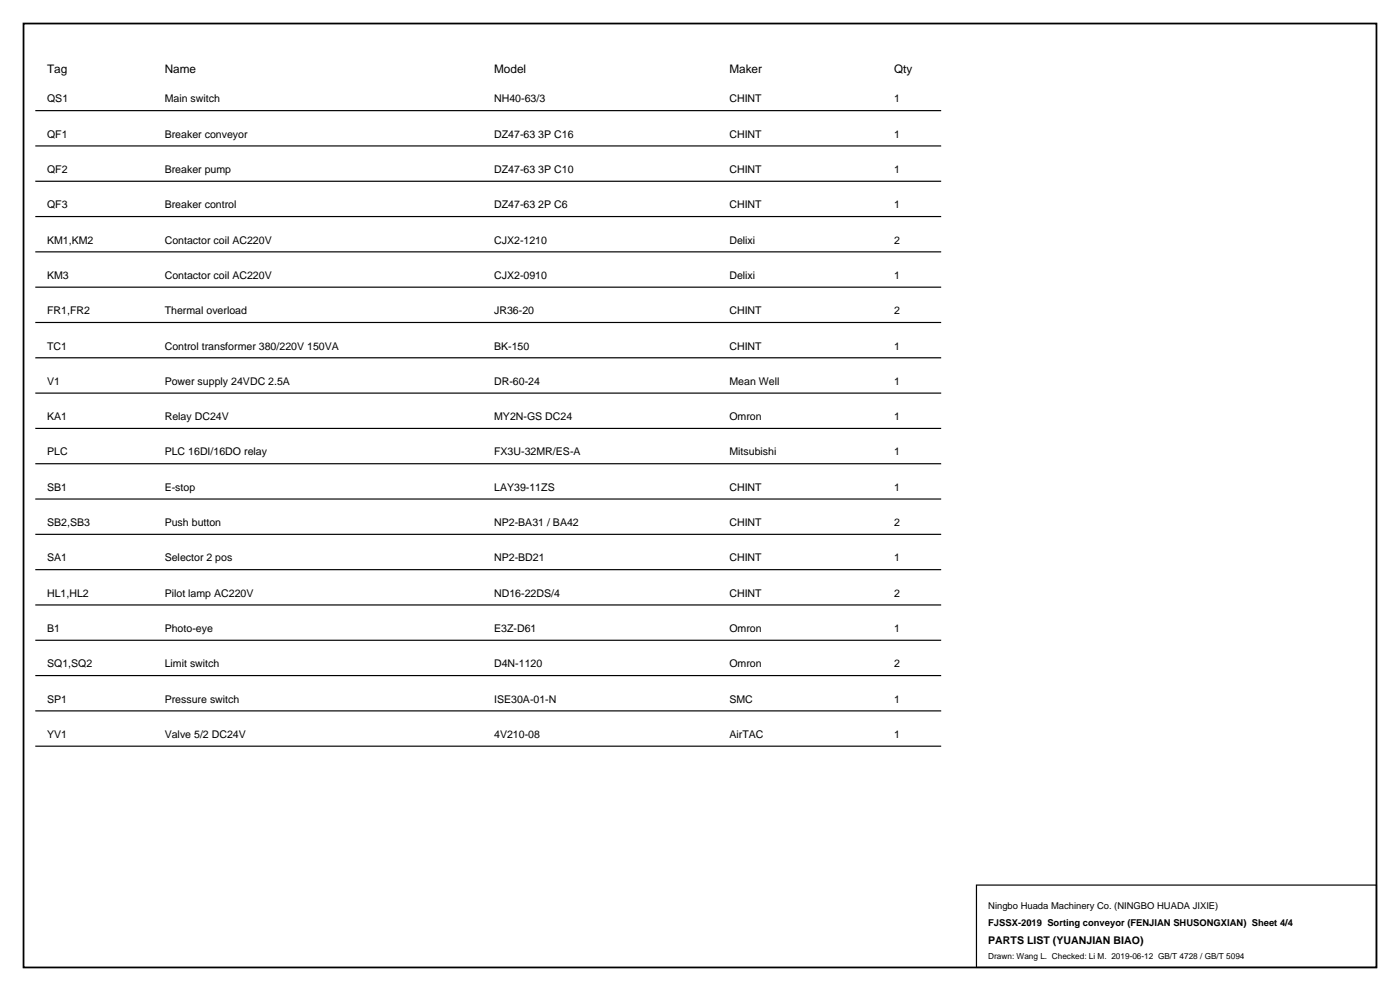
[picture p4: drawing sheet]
<svg xmlns="http://www.w3.org/2000/svg" width="420mm" height="297mm" viewBox="0 0 420 297" stroke-linecap="round" stroke-linejoin="round" font-family="sans-serif">
<defs><g id="words">
<g font-size="3.5">
<text x="14.1" y="21.9">Tag</text>
<text x="49.4" y="21.9">Name</text>
<text x="148.2" y="21.9">Model</text>
<text x="218.7" y="21.9">Maker</text>
<text x="268.1" y="21.9">Qty</text>
</g>
<g font-size="3.2">
<text x="14.1" y="30.7">QS1</text>
<text x="49.4" y="30.7">Main switch</text>
<text x="148.2" y="30.7">NH40-63/3</text>
<text x="218.7" y="30.7">CHINT</text>
<text x="268.1" y="30.7">1</text>
<text x="14.1" y="41.3">QF1</text>
<text x="49.4" y="41.3">Breaker conveyor</text>
<text x="148.2" y="41.3">DZ47-63 3P C16</text>
<text x="218.7" y="41.3">CHINT</text>
<text x="268.1" y="41.3">1</text>
<text x="14.1" y="51.9">QF2</text>
<text x="49.4" y="51.9">Breaker pump</text>
<text x="148.2" y="51.9">DZ47-63 3P C10</text>
<text x="218.7" y="51.9">CHINT</text>
<text x="268.1" y="51.9">1</text>
<text x="14.1" y="62.4">QF3</text>
<text x="49.4" y="62.4">Breaker control</text>
<text x="148.2" y="62.4">DZ47-63 2P C6</text>
<text x="218.7" y="62.4">CHINT</text>
<text x="268.1" y="62.4">1</text>
<text x="14.1" y="73">KM1,KM2</text>
<text x="49.4" y="73">Contactor coil AC220V</text>
<text x="148.2" y="73">CJX2-1210</text>
<text x="218.7" y="73">Delixi</text>
<text x="268.1" y="73">2</text>
<text x="14.1" y="83.6">KM3</text>
<text x="49.4" y="83.6">Contactor coil AC220V</text>
<text x="148.2" y="83.6">CJX2-0910</text>
<text x="218.7" y="83.6">Delixi</text>
<text x="268.1" y="83.6">1</text>
<text x="14.1" y="94.2">FR1,FR2</text>
<text x="49.4" y="94.2">Thermal overload</text>
<text x="148.2" y="94.2">JR36-20</text>
<text x="218.7" y="94.2">CHINT</text>
<text x="268.1" y="94.2">2</text>
<text x="14.1" y="104.8">TC1</text>
<text x="49.4" y="104.8">Control transformer 380/220V 150VA</text>
<text x="148.2" y="104.8">BK-150</text>
<text x="218.7" y="104.8">CHINT</text>
<text x="268.1" y="104.8">1</text>
<text x="14.1" y="115.4">V1</text>
<text x="49.4" y="115.4">Power supply 24VDC 2.5A</text>
<text x="148.2" y="115.4">DR-60-24</text>
<text x="218.7" y="115.4">Mean Well</text>
<text x="268.1" y="115.4">1</text>
<text x="14.1" y="125.9">KA1</text>
<text x="49.4" y="125.9">Relay DC24V</text>
<text x="148.2" y="125.9">MY2N-GS DC24</text>
<text x="218.7" y="125.9">Omron</text>
<text x="268.1" y="125.9">1</text>
<text x="14.1" y="136.5">PLC</text>
<text x="49.4" y="136.5">PLC 16DI/16DO relay</text>
<text x="148.2" y="136.5">FX3U-32MR/ES-A</text>
<text x="218.7" y="136.5">Mitsubishi</text>
<text x="268.1" y="136.5">1</text>
<text x="14.1" y="147.1">SB1</text>
<text x="49.4" y="147.1">E-stop</text>
<text x="148.2" y="147.1">LAY39-11ZS</text>
<text x="218.7" y="147.1">CHINT</text>
<text x="268.1" y="147.1">1</text>
<text x="14.1" y="157.7">SB2,SB3</text>
<text x="49.4" y="157.7">Push button</text>
<text x="148.2" y="157.7">NP2-BA31 / BA42</text>
<text x="218.7" y="157.7">CHINT</text>
<text x="268.1" y="157.7">2</text>
<text x="14.1" y="168.3">SA1</text>
<text x="49.4" y="168.3">Selector 2 pos</text>
<text x="148.2" y="168.3">NP2-BD21</text>
<text x="218.7" y="168.3">CHINT</text>
<text x="268.1" y="168.3">1</text>
<text x="14.1" y="178.9">HL1,HL2</text>
<text x="49.4" y="178.9">Pilot lamp AC220V</text>
<text x="148.2" y="178.9">ND16-22DS/4</text>
<text x="218.7" y="178.9">CHINT</text>
<text x="268.1" y="178.9">2</text>
<text x="14.1" y="189.4">B1</text>
<text x="49.4" y="189.4">Photo-eye</text>
<text x="148.2" y="189.4">E3Z-D61</text>
<text x="218.7" y="189.4">Omron</text>
<text x="268.1" y="189.4">1</text>
<text x="14.1" y="200">SQ1,SQ2</text>
<text x="49.4" y="200">Limit switch</text>
<text x="148.2" y="200">D4N-1120</text>
<text x="218.7" y="200">Omron</text>
<text x="268.1" y="200">2</text>
<text x="14.1" y="210.6">SP1</text>
<text x="49.4" y="210.6">Pressure switch</text>
<text x="148.2" y="210.6">ISE30A-01-N</text>
<text x="218.7" y="210.6">SMC</text>
<text x="268.1" y="210.6">1</text>
<text x="14.1" y="221.2">YV1</text>
<text x="49.4" y="221.2">Valve 5/2 DC24V</text>
<text x="148.2" y="221.2">4V210-08</text>
<text x="218.7" y="221.2">AirTAC</text>
<text x="268.1" y="221.2">1</text>
<text x="296.3" y="282.9">PARTS LIST (YUANJIAN BIAO)</text>
</g>
<g font-size="2.8">
<text x="296.3" y="272.3">Ningbo Huada Machinery Co. (NINGBO HUADA JIXIE)</text>
<text x="296.3" y="277.6">FJSSX-2019 Sorting conveyor (FENJIAN SHUSONGXIAN) Sheet 4/4</text>
</g>
<text font-size="2.5" x="296.3" y="287.5">Drawn: Wang L. Checked: Li M. 2019-06-12 GB/T 4728 / GB/T 5094</text>
</g></defs>
<path d="M7.1 7.1h405.6v282.9h-405.6z" fill="none" stroke="#000" stroke-width=".53"/>
<g fill="none" stroke="#000" stroke-width=".35">
<path d="M10.6 33.2h271.6M10.6 43.7h271.6M10.6 54.3h271.6M10.6 64.9h271.6M10.6 75.5h271.6M10.6 86.1h271.6M10.6 96.7h271.6M10.6 107.2h271.6M10.6 117.8h271.6M10.6 128.4h271.6M10.6 139h271.6M10.6 149.6h271.6"/>
<path d="M10.6 160.2h271.6M10.6 170.7h271.6M10.6 181.3h271.6M10.6 191.9h271.6M10.6 202.5h271.6M10.6 213.1h271.6M10.6 223.7h271.6M292.8 265.3h120v24.7h-120z"/>
</g>
<use href="#words"/>
</svg>
